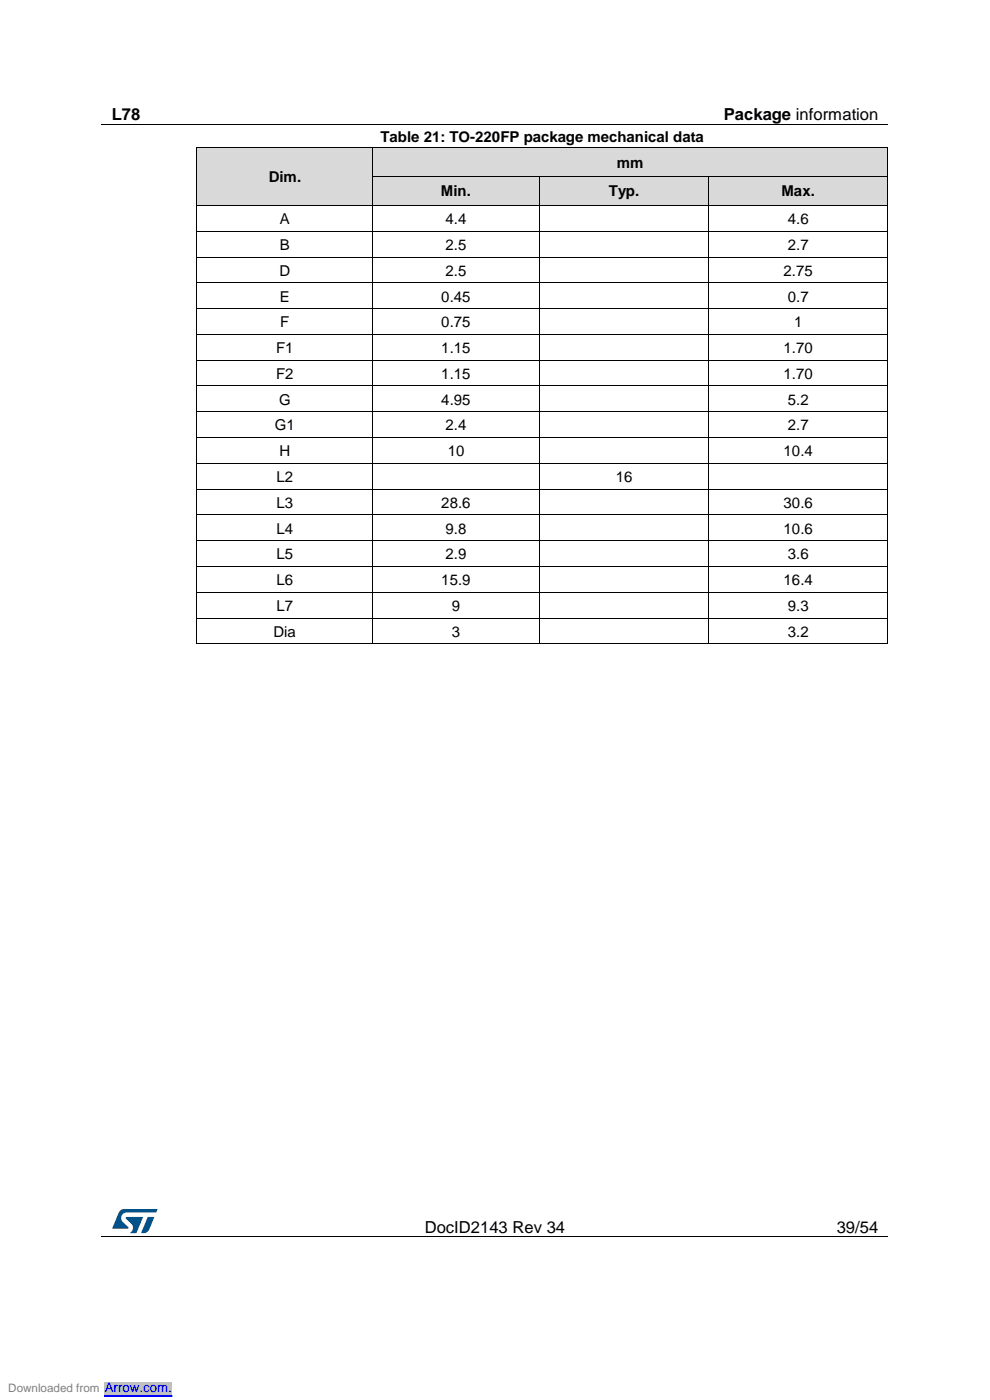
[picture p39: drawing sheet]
<svg xmlns="http://www.w3.org/2000/svg" width="210mm" height="297mm" viewBox="0 0 210 297" stroke-linecap="round" stroke-linejoin="round" font-family="sans-serif">
<defs><g id="words">
<g font-size="3.5">
<text x="23.7" y="25.5">L78</text>
<text x="153.6" y="25.5">Package information</text>
<text x="90.1" y="261.5">DocID2143 Rev 34</text>
<text x="177.5" y="261.5">39/54</text>
</g>
<g font-size="3.2">
<text x="80.7" y="30.2">Table 21: TO-220FP package mechanical data</text>
<text x="130.8" y="35.6">mm</text>
<text x="57" y="38.6">Dim.</text>
<text x="93.5" y="41.7">Min.</text>
<text x="129.1" y="41.7">Typ.</text>
<text x="165.8" y="41.7">Max.</text>
<text x="59.4" y="47.6">A</text>
<text x="94.5" y="47.6">4.4</text>
<text x="167.1" y="47.6">4.6</text>
<text x="59.4" y="53.1">B</text>
<text x="94.5" y="53.1">2.5</text>
<text x="167.1" y="53.1">2.7</text>
<text x="59.3" y="58.5">D</text>
<text x="94.5" y="58.5">2.5</text>
<text x="166.2" y="58.5">2.75</text>
<text x="59.4" y="64">E</text>
<text x="93.6" y="64">0.45</text>
<text x="167.1" y="64">0.7</text>
<text x="59.5" y="69.5">F</text>
<text x="93.6" y="69.5">0.75</text>
<text x="168.4" y="69.5">1</text>
<text x="58.6" y="74.9">F1</text>
<text x="93.6" y="74.9">1.15</text>
<text x="166.2" y="74.9">1.70</text>
<text x="58.6" y="80.4">F2</text>
<text x="93.6" y="80.4">1.15</text>
<text x="166.2" y="80.4">1.70</text>
<text x="59.2" y="85.9">G</text>
<text x="93.6" y="85.9">4.95</text>
<text x="167.1" y="85.9">5.2</text>
<text x="58.3" y="91.3">G1</text>
<text x="94.5" y="91.3">2.4</text>
<text x="167.1" y="91.3">2.7</text>
<text x="59.3" y="96.8">H</text>
<text x="95" y="96.8">10</text>
<text x="166.2" y="96.8">10.4</text>
<text x="58.6" y="102.3">L2</text>
<text x="58.6" y="107.8">L3</text>
<text x="93.6" y="107.8">28.6</text>
<text x="130.6" y="102.3">16</text>
<text x="166.2" y="107.8">30.6</text>
<text x="58.6" y="113.2">L4</text>
<text x="94.5" y="113.2">9.8</text>
<text x="166.2" y="113.2">10.6</text>
<text x="58.6" y="118.7">L5</text>
<text x="94.5" y="118.7">2.9</text>
<text x="167.1" y="118.7">3.6</text>
<text x="58.6" y="124.1">L6</text>
<text x="93.6" y="124.1">15.9</text>
<text x="166.2" y="124.1">16.4</text>
<text x="58.6" y="129.6">L7</text>
<text x="95.8" y="129.6">9</text>
<text x="167.1" y="129.6">9.3</text>
<text x="58" y="135.1">Dia</text>
<text x="95.8" y="135.1">3</text>
<text x="167.1" y="135.1">3.2</text>
</g>
<text font-size="2.8" fill="#00f" x="22.2" y="295.2">Arrow.com.</text>
<text font-size="2.5" fill="#808080" x="1.8" y="295.2">Downloaded from</text>
</g></defs>
<path d="M21.5 26.5h166.8M21.5 262.4h166.8" fill="none" stroke="#000" stroke-width=".21"/>
<g fill="#000">
<path d="M104.4 26.4h.2v.1h-.2z" fill-rule="evenodd"/>
<path d="M61.6 262.3h.1v.2h-.1z" fill-rule="evenodd"/>
<path d="M148 262.3h.2v.2h-.2z" fill-rule="evenodd"/>
</g>
<g fill="#005288">
<path d="M25.4 256.9l.6-.4h.4l7 .1-.3 .6h-6.2a1.26 1.26 0 0 0-1.2 1.1 1.26 1.26 0 0 0 .8 1.4l.7 .6v.3l-3.4 .1z"/>
<path d="M31.4 258.2l1.3 .1-1 2.5a1.32 1.32 0 0 1-1.7 .7z"/>
<path d="M26.7 258.2l3.6 .1-1.4 3.3h-1.4a1.35 1.35 0 0 0 .7-1.2 1.35 1.35 0 0 0-.8-1.2l-.7-.6z"/>
</g>
<g fill="#d9d9d9">
<path d="M41.8 31.4h37.2v12.1h-37.2z" fill-rule="evenodd"/>
<path d="M43.7 34.5h33.4v6h-33.4z" fill-rule="evenodd"/>
<path d="M79.1 31.4h109.1v6h-109.1z" fill-rule="evenodd"/>
<path d="M81 31.4h105.4v6h-105.4z" fill-rule="evenodd"/>
</g>
<g fill="#000">
<path d="M41.7 31.3l.1 .1z" fill-rule="evenodd"/>
<path d="M41.7 31.3l.1 .1z" fill-rule="evenodd"/>
<path d="M79 31.3l.1 .1z" fill-rule="evenodd"/>
<path d="M188.2 31.3l.1 .1z" fill-rule="evenodd"/>
<path d="M188.2 31.3l.1 .1z" fill-rule="evenodd"/>
</g>
<path d="M41.8 31.4v6M41.8 31.4h37.2M79.1 31.4v6M79.1 31.4h109.1M188.3 31.4v6" fill="none" stroke="#000" stroke-width=".21"/>
<g fill="#d9d9d9">
<path d="M79.1 37.5h35.3v6h-35.3z" fill-rule="evenodd"/>
<path d="M81 37.5h31.5v6h-31.5z" fill-rule="evenodd"/>
<path d="M114.5 37.5h35.9v6h-35.9z" fill-rule="evenodd"/>
<path d="M116.3 37.5h32.2v6h-32.2z" fill-rule="evenodd"/>
<path d="M150.4 37.5h37.8v6h-37.8z" fill-rule="evenodd"/>
<path d="M152.3 37.5h34.1v6h-34.1z" fill-rule="evenodd"/>
</g>
<g fill="#000">
<path d="M41.7 37.4l.1 .1z" fill-rule="evenodd"/>
<path d="M79 37.4l.1 .1z" fill-rule="evenodd"/>
<path d="M114.3 37.4l.1 .1z" fill-rule="evenodd"/>
<path d="M150.4 37.4v.1z" fill-rule="evenodd"/>
<path d="M188.2 37.4l.1 .1z" fill-rule="evenodd"/>
<path d="M41.7 43.5h.2v.2h-.2z" fill-rule="evenodd"/>
<path d="M41.7 43.5h.2v.2h-.2z" fill-rule="evenodd"/>
<path d="M41.7 49h.2v.2h-.2z" fill-rule="evenodd"/>
<path d="M41.7 54.4h.2v.2h-.2z" fill-rule="evenodd"/>
<path d="M41.9 43.5h.1v.2h-.1z" fill-rule="evenodd"/>
<path d="M79 43.5h.1v.2h-.1z" fill-rule="evenodd"/>
<path d="M79 49h.1v.2h-.1z" fill-rule="evenodd"/>
<path d="M79 54.4h.1v.2h-.1z" fill-rule="evenodd"/>
<path d="M79.1 43.5h.2v.2h-.2z" fill-rule="evenodd"/>
<path d="M114.3 43.5h.2v.2h-.2z" fill-rule="evenodd"/>
<path d="M114.3 49h.2v.2h-.2z" fill-rule="evenodd"/>
<path d="M114.3 54.4h.2v.2h-.2z" fill-rule="evenodd"/>
<path d="M114.5 43.5h.1v.2h-.1z" fill-rule="evenodd"/>
<path d="M150.3 43.5h.2v.2h-.2z" fill-rule="evenodd"/>
<path d="M150.3 49h.2v.2h-.2z" fill-rule="evenodd"/>
<path d="M150.3 54.4h.2v.2h-.2z" fill-rule="evenodd"/>
<path d="M150.5 43.5h.2v.2h-.2z" fill-rule="evenodd"/>
<path d="M188.2 43.5h.1v.2h-.1z" fill-rule="evenodd"/>
<path d="M188.2 43.5h.1v.2h-.1z" fill-rule="evenodd"/>
<path d="M188.2 49h.1v.2h-.1z" fill-rule="evenodd"/>
<path d="M188.2 54.4h.1v.2h-.1z" fill-rule="evenodd"/>
<path d="M41.7 59.9h.2v.2h-.2z" fill-rule="evenodd"/>
<path d="M41.7 65.4h.2v.2h-.2z" fill-rule="evenodd"/>
<path d="M41.7 70.9h.2v.1h-.2z" fill-rule="evenodd"/>
<path d="M41.7 76.3h.2v.2h-.2z" fill-rule="evenodd"/>
<path d="M79 59.9h.1v.2h-.1z" fill-rule="evenodd"/>
<path d="M79 65.4h.1v.2h-.1z" fill-rule="evenodd"/>
<path d="M79 70.9h.1v.1h-.1z" fill-rule="evenodd"/>
<path d="M79 76.3h.1v.2h-.1z" fill-rule="evenodd"/>
<path d="M114.3 59.9h.2v.2h-.2z" fill-rule="evenodd"/>
<path d="M114.3 65.4h.2v.2h-.2z" fill-rule="evenodd"/>
<path d="M114.3 70.9h.2v.1h-.2z" fill-rule="evenodd"/>
<path d="M114.3 76.3h.2v.2h-.2z" fill-rule="evenodd"/>
<path d="M150.3 59.9h.2v.2h-.2z" fill-rule="evenodd"/>
<path d="M150.3 65.4h.2v.2h-.2z" fill-rule="evenodd"/>
<path d="M150.3 70.9h.2v.1h-.2z" fill-rule="evenodd"/>
<path d="M150.3 76.3h.2v.2h-.2z" fill-rule="evenodd"/>
<path d="M188.2 59.9h.1v.2h-.1z" fill-rule="evenodd"/>
<path d="M188.2 65.4h.1v.2h-.1z" fill-rule="evenodd"/>
<path d="M188.2 70.9h.1v.1h-.1z" fill-rule="evenodd"/>
<path d="M188.2 76.3h.1v.2h-.1z" fill-rule="evenodd"/>
<path d="M41.7 81.8h.2v.2h-.2z" fill-rule="evenodd"/>
<path d="M41.7 87.3h.2v.1h-.2z" fill-rule="evenodd"/>
<path d="M41.7 92.7h.2v.2h-.2z" fill-rule="evenodd"/>
<path d="M41.7 98.2h.2v.2h-.2z" fill-rule="evenodd"/>
<path d="M79 81.8h.1v.2h-.1z" fill-rule="evenodd"/>
<path d="M79 87.3h.1v.1h-.1z" fill-rule="evenodd"/>
<path d="M79 92.7h.1v.2h-.1z" fill-rule="evenodd"/>
<path d="M79 98.2h.1v.2h-.1z" fill-rule="evenodd"/>
<path d="M114.3 81.8h.2v.2h-.2z" fill-rule="evenodd"/>
<path d="M114.3 87.3h.2v.1h-.2z" fill-rule="evenodd"/>
<path d="M114.3 92.7h.2v.2h-.2z" fill-rule="evenodd"/>
<path d="M114.3 98.2h.2v.2h-.2z" fill-rule="evenodd"/>
<path d="M150.3 81.8h.2v.2h-.2z" fill-rule="evenodd"/>
<path d="M150.3 87.3h.2v.1h-.2z" fill-rule="evenodd"/>
<path d="M150.3 92.7h.2v.2h-.2z" fill-rule="evenodd"/>
<path d="M150.3 98.2h.2v.2h-.2z" fill-rule="evenodd"/>
<path d="M188.2 81.8h.1v.2h-.1z" fill-rule="evenodd"/>
<path d="M188.2 87.3h.1v.1h-.1z" fill-rule="evenodd"/>
<path d="M188.2 92.7h.1v.2h-.1z" fill-rule="evenodd"/>
<path d="M188.2 98.2h.1v.2h-.1z" fill-rule="evenodd"/>
<path d="M41.7 103.7h.2v.2h-.2z" fill-rule="evenodd"/>
<path d="M41.7 109.2h.2v.1h-.2z" fill-rule="evenodd"/>
<path d="M41.7 114.6h.2v.2h-.2z" fill-rule="evenodd"/>
<path d="M79 103.7h.1v.2h-.1z" fill-rule="evenodd"/>
<path d="M79 109.2h.1v.1h-.1z" fill-rule="evenodd"/>
<path d="M79 114.6h.1v.2h-.1z" fill-rule="evenodd"/>
<path d="M114.3 103.7h.2v.2h-.2z" fill-rule="evenodd"/>
<path d="M114.3 109.2h.2v.1h-.2z" fill-rule="evenodd"/>
<path d="M114.3 114.6h.2v.2h-.2z" fill-rule="evenodd"/>
<path d="M150.3 103.7h.2v.2h-.2z" fill-rule="evenodd"/>
<path d="M150.3 109.2h.2v.1h-.2z" fill-rule="evenodd"/>
<path d="M150.3 114.6h.2v.2h-.2z" fill-rule="evenodd"/>
<path d="M188.2 103.7h.1v.2h-.1z" fill-rule="evenodd"/>
<path d="M188.2 109.2h.1v.1h-.1z" fill-rule="evenodd"/>
<path d="M188.2 114.6h.1v.2h-.1z" fill-rule="evenodd"/>
<path d="M41.7 120.1h.2v.1h-.2z" fill-rule="evenodd"/>
<path d="M41.7 125.5h.2v.2h-.2z" fill-rule="evenodd"/>
<path d="M41.7 131h.2v.2h-.2z" fill-rule="evenodd"/>
<path d="M41.7 136.5h.2v.2h-.2z" fill-rule="evenodd"/>
<path d="M41.7 136.5h.2v.2h-.2z" fill-rule="evenodd"/>
<path d="M79 120.1h.1v.1h-.1z" fill-rule="evenodd"/>
<path d="M79 125.5h.1v.2h-.1z" fill-rule="evenodd"/>
<path d="M79 131h.1v.2h-.1z" fill-rule="evenodd"/>
<path d="M79 136.5h.1v.2h-.1z" fill-rule="evenodd"/>
<path d="M114.3 120.1h.2v.1h-.2z" fill-rule="evenodd"/>
<path d="M114.3 125.5h.2v.2h-.2z" fill-rule="evenodd"/>
<path d="M114.3 131h.2v.2h-.2z" fill-rule="evenodd"/>
<path d="M114.3 136.5h.2v.2h-.2z" fill-rule="evenodd"/>
<path d="M150.3 120.1h.2v.1h-.2z" fill-rule="evenodd"/>
<path d="M150.3 125.5h.2v.2h-.2z" fill-rule="evenodd"/>
<path d="M150.3 131h.2v.2h-.2z" fill-rule="evenodd"/>
<path d="M150.3 136.5h.2v.2h-.2z" fill-rule="evenodd"/>
<path d="M188.2 120.1h.1v.1h-.1z" fill-rule="evenodd"/>
<path d="M188.2 125.5h.1v.2h-.1z" fill-rule="evenodd"/>
<path d="M188.2 131h.1v.2h-.1z" fill-rule="evenodd"/>
<path d="M188.2 136.5h.1v.2h-.1z" fill-rule="evenodd"/>
<path d="M188.2 136.5h.1v.2h-.1z" fill-rule="evenodd"/>
</g>
<g fill="none" stroke="#000" stroke-width=".21">
<path d="M41.8 37.5v6M114.4 37.5h36M150.4 37.5v6M150.4 37.5h37.8M188.3 37.5v6M41.8 43.7v5.3M41.8 49.2v5.2M41.8 54.6v5.3M41.9 49.1h37.1M41.9 54.5h37.1M41.9 60h37.1M42 43.6h37"/>
<path d="M79.1 43.5v-6h35.2l.1 6M79.1 43.7v5.3M79.1 49.2v5.2M79.1 54.6v5.3M79.1 49.1h35.2M79.1 54.5h35.2M79.1 60h35.2M79.3 43.6h35M114.4 43.7v5.3M114.4 49.2v5.2M114.4 54.6v5.3M114.5 49.1h35.8"/>
<path d="M114.5 54.5h35.8M114.5 60h35.8M114.6 43.6h35.7M150.4 43.7v5.3M150.4 49.2v5.2M150.4 54.6v5.3M150.5 49.1h37.7M150.5 54.5h37.7M150.5 60h37.7M150.7 43.6h37.5M188.3 43.7v5.3M188.3 49.2v5.2"/>
<path d="M188.3 54.6v5.3M41.8 60.1v5.3M41.8 65.6v5.3M41.8 71v5.3M41.8 76.5v5.3M41.9 65.5h37.1M41.9 71h37.1M41.9 76.4h37.1M79.1 60.1v5.3M79.1 65.6v5.3M79.1 71v5.3M79.1 76.5v5.3"/>
<path d="M79.1 65.5h35.2M79.1 71h35.2M79.1 76.4h35.2M114.4 60.1v5.3M114.4 65.6v5.3M114.4 71v5.3M114.4 76.5v5.3M114.5 65.5h35.8M114.5 71h35.8M114.5 76.4h35.8M150.4 60.1v5.3M150.4 65.6v5.3"/>
<path d="M150.4 71v5.3M150.4 76.5v5.3M150.5 65.5h37.7M150.5 71h37.7M150.5 76.4h37.7M188.3 60.1v5.3M188.3 65.6v5.3M188.3 71v5.3M188.3 76.5v5.3M41.8 82v5.3M41.8 87.4v5.3M41.8 92.9v5.3"/>
<path d="M41.8 98.4v5.3M41.9 81.9h37.1M41.9 87.3h37.1M41.9 92.8h37.1M41.9 98.3h37.1M79.1 82v5.3M79.1 87.4v5.3M79.1 92.9v5.3M79.1 98.4v5.3M79.1 81.9h35.2M79.1 87.3h35.2M79.1 92.8h35.2"/>
<path d="M79.1 98.3h35.2M114.4 82v5.3M114.4 87.4v5.3M114.4 92.9v5.3M114.4 98.4v5.3M114.5 81.9h35.8M114.5 87.3h35.8M114.5 92.8h35.8M114.5 98.3h35.8M150.4 82v5.3M150.4 87.4v5.3M150.4 92.9v5.3"/>
<path d="M150.4 98.4v5.3M150.5 81.9h37.7M150.5 87.3h37.7M150.5 92.8h37.7M150.5 98.3h37.7M188.3 82v5.3M188.3 87.4v5.3M188.3 92.9v5.3M188.3 98.4v5.3M41.8 103.9v5.3M41.8 109.3v5.3M41.8 114.8v5.3"/>
<path d="M41.9 103.8h37.1M41.9 109.2h37.1M41.9 114.7h37.1M79.1 103.9v5.3M79.1 109.3v5.3M79.1 114.8v5.3M79.1 103.8h35.2M79.1 109.2h35.2M79.1 114.7h35.2M114.4 103.9v5.3M114.4 109.3v5.3M114.4 114.8v5.3"/>
<path d="M114.5 103.8h35.8M114.5 109.2h35.8M114.5 114.7h35.8M150.4 103.9v5.3M150.4 109.3v5.3M150.4 114.8v5.3M150.5 103.8h37.7M150.5 109.2h37.7M150.5 114.7h37.7M188.3 103.9v5.3M188.3 109.3v5.3M188.3 114.8v5.3"/>
<path d="M41.8 120.2v5.3M41.8 125.7v5.3M41.8 131.2v5.3M41.9 120.2h37.1M41.9 125.6h37.1M41.9 131.1h37.1M41.9 136.6h37.1M79.1 120.2v5.3M79.1 125.7v5.3M79.1 131.2v5.3M79.1 120.2h35.2M79.1 125.6h35.2"/>
<path d="M79.1 131.1h35.2M79.1 136.6h35.2M114.4 120.2v5.3M114.4 125.7v5.3M114.4 131.2v5.3M114.5 120.2h35.8M114.5 125.6h35.8M114.5 131.1h35.8M114.5 136.6h35.8M150.4 120.2v5.3M150.4 125.7v5.3M150.4 131.2v5.3"/>
<path d="M150.5 120.2h37.7M150.5 125.6h37.7M150.5 131.1h37.7M150.5 136.6h37.7M188.3 120.2v5.3M188.3 125.7v5.3M188.3 131.2v5.3"/>
</g>
<path d="M0 294.5h70.6" fill="none" stroke="#fff" stroke-width="2.5" stroke-linecap="butt"/>
<path d="M22.2 293.2h14.3v2.6h-14.3z" fill="#c0c0c0"/>
<path d="M22.2 296.2h14.3" fill="none" stroke="#00f" stroke-width=".21"/>
<path d="M0 294.5h70.6" fill="none" stroke="#fff" stroke-width="2.5" stroke-linecap="butt"/>
<path d="M22.2 293.2h14.3v2.6h-14.3z" fill="#c0c0c0"/>
<path d="M22.2 296.2h14.3" fill="none" stroke="#00f" stroke-width=".21"/>
<path d="M0 294.5h70.6" fill="none" stroke="#fff" stroke-width="2.5" stroke-linecap="butt"/>
<path d="M22.2 293.2h14.3v2.6h-14.3z" fill="#c0c0c0"/>
<path d="M22.2 296.2h14.3" fill="none" stroke="#00f" stroke-width=".21"/>
<path d="M0 294.5h70.6" fill="none" stroke="#fff" stroke-width="2.5" stroke-linecap="butt"/>
<path d="M22.2 293.2h14.3v2.6h-14.3z" fill="#c0c0c0"/>
<path d="M22.2 296.2h14.3" fill="none" stroke="#00f" stroke-width=".21"/>
<path d="M0 294.5h70.6" fill="none" stroke="#fff" stroke-width="2.5" stroke-linecap="butt"/>
<path d="M22.2 293.2h14.3v2.6h-14.3z" fill="#c0c0c0"/>
<path d="M22.2 296.2h14.3" fill="none" stroke="#00f" stroke-width=".21"/>
<path d="M0 294.5h70.6" fill="none" stroke="#fff" stroke-width="2.5" stroke-linecap="butt"/>
<path d="M22.2 293.2h14.3v2.6h-14.3z" fill="#c0c0c0"/>
<path d="M22.2 296.2h14.3" fill="none" stroke="#00f" stroke-width=".21"/>
<path d="M0 294.5h70.6" fill="none" stroke="#fff" stroke-width="2.5" stroke-linecap="butt"/>
<path d="M22.2 293.2h14.3v2.6h-14.3z" fill="#c0c0c0"/>
<path d="M22.2 296.2h14.3" fill="none" stroke="#00f" stroke-width=".21"/>
<path d="M0 294.5h70.6" fill="none" stroke="#fff" stroke-width="2.5" stroke-linecap="butt"/>
<path d="M22.2 293.2h14.3v2.6h-14.3z" fill="#c0c0c0"/>
<path d="M22.2 296.2h14.3" fill="none" stroke="#00f" stroke-width=".21"/>
<path d="M0 294.5h70.6" fill="none" stroke="#fff" stroke-width="2.5" stroke-linecap="butt"/>
<path d="M22.2 293.2h14.3v2.6h-14.3z" fill="#c0c0c0"/>
<path d="M22.2 296.2h14.3" fill="none" stroke="#00f" stroke-width=".21"/>
<path d="M0 294.5h70.6" fill="none" stroke="#fff" stroke-width="2.5" stroke-linecap="butt"/>
<path d="M22.2 293.2h14.3v2.6h-14.3z" fill="#c0c0c0"/>
<path d="M22.2 296.2h14.3" fill="none" stroke="#00f" stroke-width=".21"/>
<path d="M0 294.5h70.6" fill="none" stroke="#fff" stroke-width="2.5" stroke-linecap="butt"/>
<path d="M22.2 293.2h14.3v2.6h-14.3z" fill="#c0c0c0"/>
<path d="M22.2 296.2h14.3" fill="none" stroke="#00f" stroke-width=".21"/>
<path d="M0 294.5h70.6" fill="none" stroke="#fff" stroke-width="2.5" stroke-linecap="butt"/>
<path d="M22.2 293.2h14.3v2.6h-14.3z" fill="#c0c0c0"/>
<path d="M22.2 296.2h14.3" fill="none" stroke="#00f" stroke-width=".21"/>
<path d="M0 294.5h70.6" fill="none" stroke="#fff" stroke-width="2.5" stroke-linecap="butt"/>
<path d="M22.2 293.2h14.3v2.6h-14.3z" fill="#c0c0c0"/>
<path d="M22.2 296.2h14.3" fill="none" stroke="#00f" stroke-width=".21"/>
<path d="M0 294.5h70.6" fill="none" stroke="#fff" stroke-width="2.5" stroke-linecap="butt"/>
<path d="M22.2 293.2h14.3v2.6h-14.3z" fill="#c0c0c0"/>
<path d="M22.2 296.2h14.3" fill="none" stroke="#00f" stroke-width=".21"/>
<path d="M0 294.5h70.6" fill="none" stroke="#fff" stroke-width="2.5" stroke-linecap="butt"/>
<path d="M22.2 293.2h14.3v2.6h-14.3z" fill="#c0c0c0"/>
<path d="M22.2 296.2h14.3" fill="none" stroke="#00f" stroke-width=".21"/>
<path d="M0 294.5h70.6" fill="none" stroke="#fff" stroke-width="2.5" stroke-linecap="butt"/>
<path d="M22.2 293.2h14.3v2.6h-14.3z" fill="#c0c0c0"/>
<path d="M22.2 296.2h14.3" fill="none" stroke="#00f" stroke-width=".21"/>
<path d="M0 294.5h70.6" fill="none" stroke="#fff" stroke-width="2.5" stroke-linecap="butt"/>
<path d="M22.2 293.2h14.3v2.6h-14.3z" fill="#c0c0c0"/>
<path d="M22.2 296.2h14.3" fill="none" stroke="#00f" stroke-width=".21"/>
<path d="M0 294.5h70.6" fill="none" stroke="#fff" stroke-width="2.5" stroke-linecap="butt"/>
<path d="M22.2 293.2h14.3v2.6h-14.3z" fill="#c0c0c0"/>
<path d="M22.2 296.2h14.3" fill="none" stroke="#00f" stroke-width=".21"/>
<path d="M0 294.5h70.6" fill="none" stroke="#fff" stroke-width="2.5" stroke-linecap="butt"/>
<path d="M22.2 293.2h14.3v2.6h-14.3z" fill="#c0c0c0"/>
<path d="M22.2 296.2h14.3" fill="none" stroke="#00f" stroke-width=".21"/>
<path d="M0 294.5h70.6" fill="none" stroke="#fff" stroke-width="2.5" stroke-linecap="butt"/>
<path d="M22.2 293.2h14.3v2.6h-14.3z" fill="#c0c0c0"/>
<path d="M22.2 296.2h14.3" fill="none" stroke="#00f" stroke-width=".21"/>
<path d="M0 294.5h70.6" fill="none" stroke="#fff" stroke-width="2.5" stroke-linecap="butt"/>
<path d="M22.2 293.2h14.3v2.6h-14.3z" fill="#c0c0c0"/>
<path d="M22.2 296.2h14.3" fill="none" stroke="#00f" stroke-width=".21"/>
<path d="M0 294.5h70.6" fill="none" stroke="#fff" stroke-width="2.5" stroke-linecap="butt"/>
<path d="M22.2 293.2h14.3v2.6h-14.3z" fill="#c0c0c0"/>
<path d="M22.2 296.2h14.3" fill="none" stroke="#00f" stroke-width=".21"/>
<path d="M0 294.5h70.6" fill="none" stroke="#fff" stroke-width="2.5" stroke-linecap="butt"/>
<path d="M22.2 293.2h14.3v2.6h-14.3z" fill="#c0c0c0"/>
<path d="M22.2 296.2h14.3" fill="none" stroke="#00f" stroke-width=".21"/>
<path d="M0 294.5h70.6" fill="none" stroke="#fff" stroke-width="2.5" stroke-linecap="butt"/>
<path d="M22.2 293.2h14.3v2.6h-14.3z" fill="#c0c0c0"/>
<path d="M22.2 296.2h14.3" fill="none" stroke="#00f" stroke-width=".21"/>
<path d="M0 294.5h70.6" fill="none" stroke="#fff" stroke-width="2.5" stroke-linecap="butt"/>
<path d="M22.2 293.2h14.3v2.6h-14.3z" fill="#c0c0c0"/>
<path d="M22.2 296.2h14.3" fill="none" stroke="#00f" stroke-width=".21"/>
<path d="M0 294.5h70.6" fill="none" stroke="#fff" stroke-width="2.5" stroke-linecap="butt"/>
<path d="M22.2 293.2h14.3v2.6h-14.3z" fill="#c0c0c0"/>
<path d="M22.2 296.2h14.3" fill="none" stroke="#00f" stroke-width=".21"/>
<path d="M0 294.5h70.6" fill="none" stroke="#fff" stroke-width="2.5" stroke-linecap="butt"/>
<path d="M22.2 293.2h14.3v2.6h-14.3z" fill="#c0c0c0"/>
<path d="M22.2 296.2h14.3" fill="none" stroke="#00f" stroke-width=".21"/>
<path d="M0 294.5h70.6" fill="none" stroke="#fff" stroke-width="2.5" stroke-linecap="butt"/>
<path d="M22.2 293.2h14.3v2.6h-14.3z" fill="#c0c0c0"/>
<path d="M22.2 296.2h14.3" fill="none" stroke="#00f" stroke-width=".21"/>
<path d="M0 294.5h70.6" fill="none" stroke="#fff" stroke-width="2.5" stroke-linecap="butt"/>
<path d="M22.2 293.2h14.3v2.6h-14.3z" fill="#c0c0c0"/>
<path d="M22.2 296.2h14.3" fill="none" stroke="#00f" stroke-width=".21"/>
<path d="M0 294.5h70.6" fill="none" stroke="#fff" stroke-width="2.5" stroke-linecap="butt"/>
<path d="M22.2 293.2h14.3v2.6h-14.3z" fill="#c0c0c0"/>
<path d="M22.2 296.2h14.3" fill="none" stroke="#00f" stroke-width=".21"/>
<path d="M0 294.5h70.6" fill="none" stroke="#fff" stroke-width="2.5" stroke-linecap="butt"/>
<path d="M22.2 293.2h14.3v2.6h-14.3z" fill="#c0c0c0"/>
<path d="M22.2 296.2h14.3" fill="none" stroke="#00f" stroke-width=".21"/>
<path d="M0 294.5h70.6" fill="none" stroke="#fff" stroke-width="2.5" stroke-linecap="butt"/>
<path d="M22.2 293.2h14.3v2.6h-14.3z" fill="#c0c0c0"/>
<path d="M22.2 296.2h14.3" fill="none" stroke="#00f" stroke-width=".21"/>
<path d="M0 294.5h70.6" fill="none" stroke="#fff" stroke-width="2.5" stroke-linecap="butt"/>
<path d="M22.2 293.2h14.3v2.6h-14.3z" fill="#c0c0c0"/>
<path d="M22.2 296.2h14.3" fill="none" stroke="#00f" stroke-width=".21"/>
<path d="M0 294.5h70.6" fill="none" stroke="#fff" stroke-width="2.5" stroke-linecap="butt"/>
<path d="M22.2 293.2h14.3v2.6h-14.3z" fill="#c0c0c0"/>
<path d="M22.2 296.2h14.3" fill="none" stroke="#00f" stroke-width=".21"/>
<path d="M0 294.5h70.6" fill="none" stroke="#fff" stroke-width="2.5" stroke-linecap="butt"/>
<path d="M22.2 293.2h14.3v2.6h-14.3z" fill="#c0c0c0"/>
<path d="M22.2 296.2h14.3" fill="none" stroke="#00f" stroke-width=".21"/>
<path d="M0 294.5h70.6" fill="none" stroke="#fff" stroke-width="2.5" stroke-linecap="butt"/>
<path d="M22.2 293.2h14.3v2.6h-14.3z" fill="#c0c0c0"/>
<path d="M22.2 296.2h14.3" fill="none" stroke="#00f" stroke-width=".21"/>
<path d="M0 294.5h70.6" fill="none" stroke="#fff" stroke-width="2.5" stroke-linecap="butt"/>
<path d="M22.2 293.2h14.3v2.6h-14.3z" fill="#c0c0c0"/>
<path d="M22.2 296.2h14.3" fill="none" stroke="#00f" stroke-width=".21"/>
<path d="M0 294.5h70.6" fill="none" stroke="#fff" stroke-width="2.5" stroke-linecap="butt"/>
<path d="M22.2 293.2h14.3v2.6h-14.3z" fill="#c0c0c0"/>
<path d="M22.2 296.2h14.3" fill="none" stroke="#00f" stroke-width=".21"/>
<path d="M0 294.5h70.6" fill="none" stroke="#fff" stroke-width="2.5" stroke-linecap="butt"/>
<path d="M22.2 293.2h14.3v2.6h-14.3z" fill="#c0c0c0"/>
<path d="M22.2 296.2h14.3" fill="none" stroke="#00f" stroke-width=".21"/>
<use href="#words"/>
</svg>
